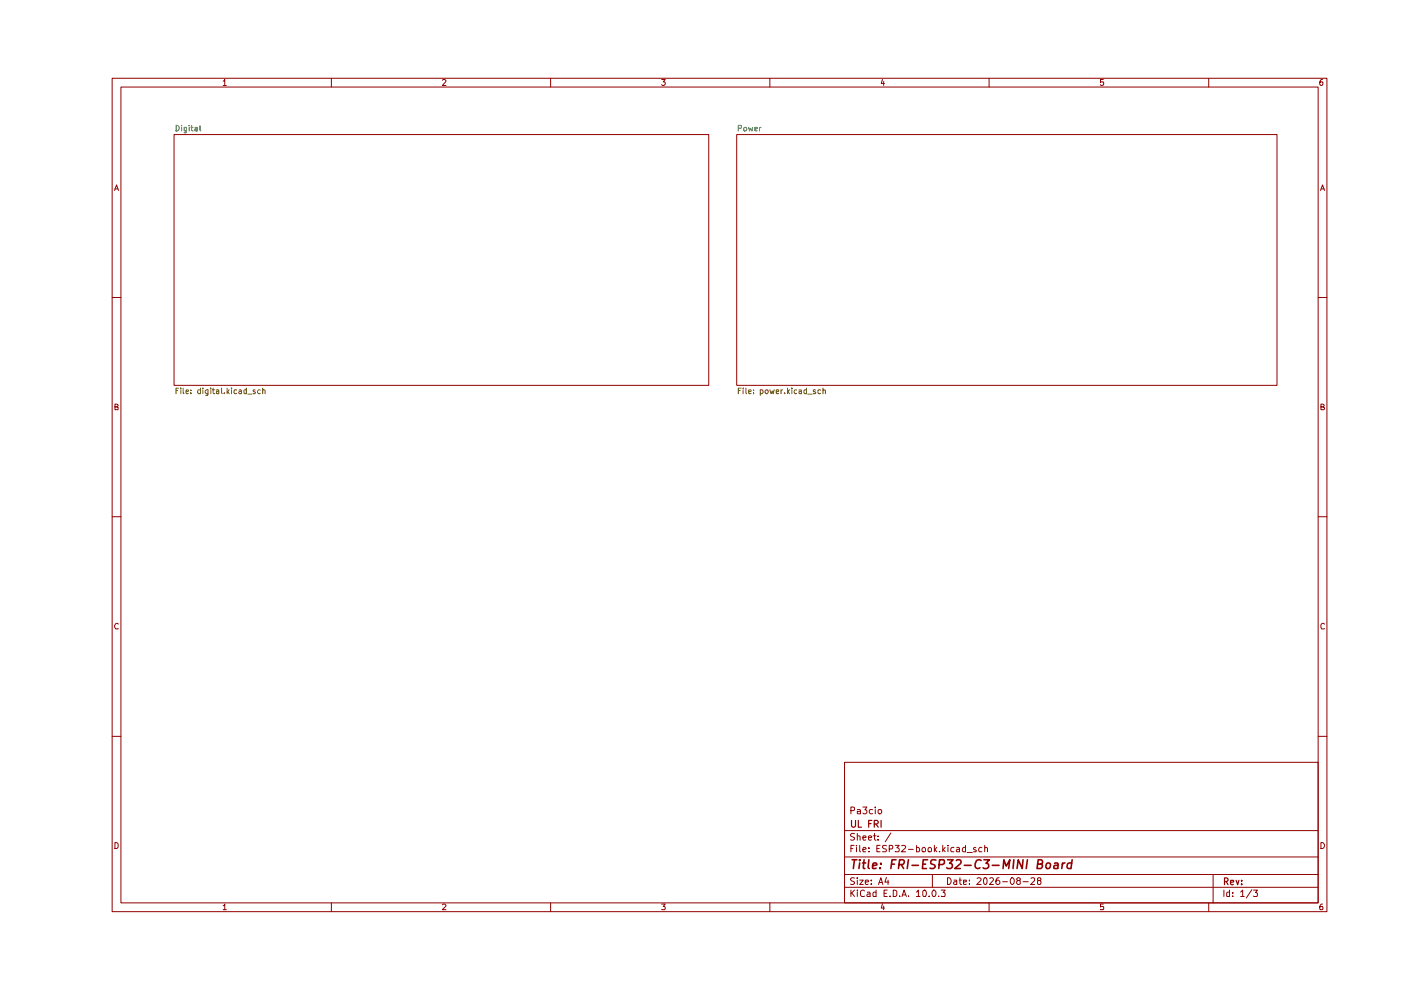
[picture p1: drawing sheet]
<svg xmlns="http://www.w3.org/2000/svg" width="297mm" height="210mm" viewBox="0 0 297 210" stroke-linecap="round" stroke-linejoin="round" font-family="sans-serif">
<g fill="none" stroke="#910000" stroke-width=".21">
<path d="M23.8 16.6h257.5v176.7h-257.5zM25.6 18.5h253.9v172.9h-253.9zM47.3 17.2h.2l.2-.4v1.3M47.3 18.1h.7M70.3 16.6v1.9M93.8 17l.2-.2h.3l.3 .3-.8 1h.8M116.7 16.6v1.9M140.3 16.8h.7l-.4 .6 .4 .1v.4l-.2 .2h-.4l-.1-.2M163.2 16.6v1.9M187.1 16.8l-.3 .9h.7M187.4 17.3v.8M209.7 16.6v1.9"/>
<path d="M233.9 16.8h-.6v.6h.6l.1 .1-.1 .5-.4 .1-.2-.2M256.3 16.6v1.9M280.4 16.8h-.3a.93 .93 0 0 0-.2 1.2h.5l.1-.5-.1-.1h-.5l-.1 .1M24.3 40.4l.4-1.2 .4 1.2M24.4 40h.6M280 40.4l.4-1.2 .4 1.2M280.1 40h.6M23.8 63.1h1.8M279.5 63.1h1.8M24.4 86.3h.4l.2-.3v-.2l-.6-.1v1.2h.6v-.5l-.2-.1M280.1 86.3l.6-.1v-.4l-.6-.1v1.2h.6l.1-.4-.3-.2M23.8 109.6h1.8"/>
<path d="M279.5 109.6h1.8M25 132.3l-.1-.1a.66 .66 0 0 0-.6 .4 .66 .66 0 0 0 .2 .7h.5M280.8 132.3l-.4-.1-.3 .3v.6l.1 .2h.6M23.8 156.1h1.8M279.5 156.1h1.8M24.4 178.6h.3l.3 .4v.6l-.3 .3h-.3zM179.1 161.6h100.4v29.8h-100.4zM179.1 176.1h100.4M180.4 171.9l.7-.1 .1-.5-.3-.2h-.5v1.5M180.4 179.9h.4M181.1 179.2h-.7v1.4M181.2 176.8l-.6-.1-.3 .3 .1 .3 .7 .2 .1 .2a.51 .51 0 0 1-.3 .4 .51 .51 0 0 1-.6 0"/>
<path d="M181.6 179.2v.1M181.6 179.7v.9M181.8 177.3l.3-.1 .3 .2v.7M181.8 171.7l.4-.1 .2 .2v.8M181.8 176.7v1.4M182.3 179.2v1.2l.1 .2M182.4 172h-.6v.5h.6M183 177.6l.6-.1-.1-.2-.4-.1-.1 .2v.7h.5M183 171.1h.8l-.4 .6 .3 .1 .1 .5-.3 .3h-.4l-.1-.2M184.1 177.6l.7-.1-.1-.2-.4-.1-.2 .2 .1 .7h.5M184.2 179.7v.2M185 171.7l-.4-.1-.3 .3v.4l.3 .3 .4-.1"/>
<path d="M185.2 177.2h.5M185.4 176.7v1.2l.3 .2M185.6 171.1v.2M185.6 171.6v1M185.9 179.9h.5M186.2 178v.1M186.2 177.3v.1M186.3 171.7h.5l.1 .6-.2 .3h-.3l-.2-.3zM186.6 179.2h-.7v1.4h.7M187.9 179.3h-.7l-.1 .4 .3 .2 .4 .1 .1 .3-.1 .3h-.7M188.9 176.6l-1.2 1.9M189.8 179.2h.9l-.6 .5h.3l.3 .3-.1 .5h-.8"/>
<path d="M191.2 179.3h.7l.1 .4-.9 .9h.9M194.3 179.2v1.4l.6-.1a.6 .6 0 0 0-.2-.8h-.4M198.1 179.2v1.4M198.6 179.7l-.5 .6M199.9 179.2v1.4M200.4 179.7l-.5 .6M201 179.2v.1M201 179.7v.9M202.3 179.7h-.5a.59 .59 0 0 0-.1 .9h.6M202.8 179.7h.5l.1 .2v.7h-.6v-.4l.6-.2M204.7 179.2v1.4l-.6-.1a.6 .6 0 0 1 .2-.8h.4M206.9 179.7h-.3l-.2 .2 .2 .3 .4 .1-.1 .3h-.5"/>
<path d="M208.2 179.7h-.4a.59 .59 0 0 0-.1 .9h.5M208.8 179.8l.1-.1h.4l.1 .9M208.8 179.2v1.4M280.1 178.6a.65 .65 0 0 1 .7 .7 .65 .65 0 0 1-.7 .6zM47.3 192h.2l.2-.3v1.2M47.3 192.9h.7M70.3 191.4v1.9M93.8 191.9l.2-.2h.3l.3 .2-.8 1h.8M116.7 191.4v1.9M140.3 191.7h.7l-.4 .5 .4 .2v.3l-.1 .2-.6-.1M163.2 191.4v1.9M179.1 188.1h100.4"/>
<path d="M179.1 185.4h100.4M179.1 181.7h100.4M180.4 188.7v1.4M180.6 189.3l.6 .8M181.2 186.2l-.6-.1-.3 .3 .3 .4 .6 .3a.51 .51 0 0 1-.3 .4 .51 .51 0 0 1-.6 0M181.2 188.7l-.8 .8M181.8 188.7v.2M181.8 186.1v.2M181.8 186.6v.9M181.8 189.1v1M182.3 186.6h.7l-.7 .9h.7M183 180.2l.6-.2-.1-.3h-.4l-.1 .2v.7h.5"/>
<path d="M183.3 188.9l-.4-.2-.5 .4 .1 .8 .2 .2 .6-.1M183.5 187l.6-.1v-.3h-.6v.2v.7h.6M183.9 189.2l.4-.1 .2 .3v.7h-.6l-.1-.4 .7-.2M184.2 180.5v.1M184.7 187.4v.1M184.7 186.6v.2M185.7 188.7v1.4h-.5v-.9h.5M186.3 187.5l.5-1.4 .4 1.4M186.4 187.1h.6M187.1 191.6l-.3 .9h.7M187.4 192.1v.8M187.4 189.4h.5"/>
<path d="M187.9 186l-.3 1h.9M188.1 188.7h-.7v1.4h.7M188.3 186.6v.9M188.5 180h.5l.2-.2a.36 .36 0 0 0-.2-.6h-.5v1.4M188.7 190v.1M189.4 188.7h.3l.4 .4v.6l-.2 .4h-.5zM190.7 190v.1M191.2 190.1l.5-1.4 .5 1.4M191.3 189.7h.7M192.6 190v.1M192.6 180.1h1M194.3 189.1l.4-.4v1.4"/>
<path d="M194.3 190.1h.8M195.7 189l.3-.3a.82 .82 0 0 1 .2 1.4l-.5-.1zM197 190v.1M197.7 185.4v2.7M197.9 188.7a.78 .78 0 0 1 .3 1.4h-.3l-.2-.3a.85 .85 0 0 1 .2-1.1zM198.2 180.1l.4 .5M199 190v.1M199.2 180.5v.1M199.5 188.7h.9l-.4 .5 .4 .3-.1 .6-.8-.1M200 180.1l.4 .5M200.9 186.1a.72 .72 0 0 1 .8 .7 .72 .72 0 0 1-.8 .7zM202.3 186.6h.5v.9"/>
<path d="M202.8 186.9h-.4l-.2 .3 .2 .3h.4M203.4 186.6h.5M203.5 186.1v1.2l.4 .2M204.3 187l.6-.1v-.3h-.6v.9h.6M205 180.8h1.1M205.6 187.4v.1M205.6 186.6v.2M207.2 186.3v-.1a.47 .47 0 0 1 .8 .3l-.9 1h.9M208.6 186.3l.3-.2a.8 .8 0 0 1 .4 .7 .8 .8 0 0 1-.4 .7l-.3-.1-.1-.5zM209.7 191.4v1.9M209.9 186.3l.1-.2h.4l.2 .4-.8 1h.8M211.8 186.1l-.4 .1-.2 .2-.1 .9 .3 .2 .6-.2v-.4l-.3-.3h-.3l-.3 .3"/>
<path d="M212.6 186.9h1M214.5 186.1a.75 .75 0 0 1 .6 .7 .75 .75 0 0 1-.6 .7 .92 .92 0 0 1 0-1.4zM215.8 186.7l-.3-.3 .3-.3 .4 .1 .1 .4-.5 .1-.3 .2v.4l.3 .2 .5-.1v-.5l-.2-.2M216.9 186.9h1.1M218.6 186.3l.2-.2 .5 .1 .1 .5-.9 .8h.9M220.2 186.7l-.3-.3 .3-.3 .4 .1v.4a.56 .56 0 0 0-.5 .2 .56 .56 0 0 0-.1 .7h.6l.1-.6-.2-.2M233.9 191.7h-.6v.6l.6-.1 .1 .2-.1 .5-.6-.1M256.3 191.4v1.9M257.2 185.4v6M259.5 188.7v1.4M260.7 188.7v1.4h-.5l-.1-.8 .2-.2 .4 .1M261.4 190v.1"/>
<path d="M261.4 189.2v.2M263 189.1l.5-.4v1.4M263 190.1h.8M265.4 188.6l-1.2 1.8M265.8 188.7h.8l-.4 .5 .4 .3-.1 .6-.7-.1M280.4 191.7h-.3a.93 .93 0 0 0-.2 1.2h.5l.1-.5-.1-.2h-.5l-.1 .2"/>
<circle cx="195.9" cy="180.2" r=".44"/>
<circle cx="197.2" cy="180.2" r=".44"/>
</g>
<g fill="none" stroke="#910000" stroke-width=".25">
<path d="M180.5 173.9v1.2l.3 .3 .6-.3v-1.2M182 173.9v1.5h.7M184.2 174.6h.5M184.9 173.9h-.7v1.5M185.4 174.7h.6l.2-.2v-.3l-.2-.3h-.6v1.5M185.7 174.7l.5 .7M186.8 173.9v1.5M259.6 186.9h.5l.3-.3v-.2l-.3-.3h-.5v1.5M260 186.9l.4 .7M260.9 187.1l.7-.1-.1-.4h-.5l-.1 .2 .1 .7h.5M262.1 186.6l.3 1 .3-1M263.3 187.4v.2"/>
<path d="M263.3 186.6v.2"/>
</g>
<g fill="none" stroke="#910000" stroke-width=".34">
<path d="M180.7 182.3h1M181.2 182.3l-.3 1.8M182.3 182.3v.2M182.3 183l-.2 1.1M182.9 183h.6M183.2 182.3l-.2 1.8h.4M184.2 182.3l-.1 1.6 .2 .2M185 183.6l.9-.2-.1-.4h-.6l-.2 .9 .2 .2h.5M186.6 184v.1M186.8 183v.2M189 183.2h.6M190 182.3h-.9l-.2 1.8"/>
<path d="M190.6 183.3h.7l.3-.2a.5 .5 0 0 0-.2-.8h-.7l-.2 1.8M191.1 183.3l.5 .8M192.6 182.3l-.3 1.8M193.4 183.5h1.3M195.7 183.2h.5M196.7 182.3h-1l-.1 1.8h.8M198.4 182.4l-.7-.1-.4 .4v.3l.8 .4 .2 .4a.79 .79 0 0 1-1.1 .3M199.1 183.3h.7l.3-.2 .1-.6-.2-.2h-.8l-.2 1.8M200.9 182.3h1.2l-.8 .7 .5 .2 .1 .6-.4 .3h-.5l-.3-.1M202.8 182.5l.2-.2 .6 .1a.51 .51 0 0 1 0 .7l-1.2 1h1.2M204.5 183.5h1.4M208 182.5l-.1-.1a.7 .7 0 0 0-1 .4l-.2 .3 .1 .8a.62 .62 0 0 0 1 .1"/>
<path d="M208.6 182.3h1.2l-.8 .7 .5 .2 .1 .6-.4 .3h-.5l-.3-.1M210.4 183.5h1.4M212.7 184.1l.1-1.8 .5 1.3 .8-1.3-.2 1.8M215 182.3l-.2 1.8M216.9 182.3l-.2 1.8-.8-1.8-.3 1.8M217.8 182.3l-.2 1.8M220 183.2h.6l.4-.2v-.5l-.3-.2h-.6l-.2 1.8h.7l.3-.1 .2-.4-.5-.4M221.9 183.1l.3-.1 .5 .1v.7l-.2 .3h-.5l-.2-.1zM223.6 183h.7v1.1M224.4 183.4l-.7 .1-.3 .2v.4h.2h.7M225.3 183l-.2 1.1M225.8 183l-.6 .3"/>
<path d="M227.2 183h-.5l-.4 .3v.7l.3 .1h.5M227.3 182.3l-.2 1.8"/>
</g>
<g fill="#fff">
<path d="M36.9 28.5h113.4v53.2h-113.4z"/>
<path d="M156.2 28.5h114.5v53.2h-114.5z"/>
</g>
<path d="M36.9 28.5h113.4v53.2h-113.4zM156.2 28.5h114.5v53.2h-114.5z" fill="none" stroke="#910000" stroke-width=".21"/>
<g fill="none" stroke="#006665" stroke-width=".21">
<path d="M37.3 26.6a.6 .6 0 0 1 .7 .6 .6 .6 0 0 1-.7 .6zM38.5 26.6v.1M38.5 27v.8M39.5 27.7h-.5l.1-.7h.4v1l-.1 .2-.4-.1M40.1 26.6v.1M40.1 27v.8M40.5 27h.5M40.6 26.6v1l.4 .2M41.3 27h.5v.8M41.8 27.3h-.5v.4h.5M42.4 26.6v1l.2 .2M156.5 27.2h.6l.1-.5-.7-.1v1.2"/>
<path d="M157.7 27.1l.5-.1v.7h-.5zM158.7 27l.2 .8 .3-.6 .2 .6 .2-.8M160 27.3h.6l-.1-.3h-.4l-.1 .2v.4l.2 .2 .3-.1M161 27v.8M161.4 27l-.4 .2"/>
</g>
<g fill="none" stroke="#765500" stroke-width=".21">
<path d="M37.3 82.8h.4M37.8 82.3h-.5v1.2M38.3 82.3v.1M38.3 82.6v.9M38.8 82.3v1l.2 .2M39.4 83.1l.5-.1v-.3l-.3-.1-.2 .2v.5l.2 .2 .3-.1M40.5 83.3v.2M40.5 82.7v.1M42.5 82.7l-.4-.1-.2 .3 .1 .5h.5M42.5 82.3v1.2M43 82.3v.1M43 82.6v.9"/>
<path d="M44.1 82.6v1.1l-.1 .1h-.4M44.1 82.7l-.3-.1-.3 .3v.3l.3 .3 .3-.1M44.7 82.3v.1M44.7 82.6v.9M45 82.6h.5M45.2 82.3v1l.3 .2M45.9 82.7h.5v.8M46.4 83l-.5 .1v.3h.5M47 82.3v1l.1 .2M47.6 83.3v.2M48.2 82.3v1.2M48.2 83l.4 .5"/>
<path d="M48.6 82.6l-.4 .5M49.1 82.3v.1M49.1 82.6v.9M50.2 82.7l-.3-.1-.3 .3 .1 .5h.5M50.7 82.7l.3-.1 .2 .2v.7M51.2 83h-.4l-.2 .1 .2 .4 .4-.1M52.2 82.7l-.3-.1-.2 .2v.5l.2 .2 .3-.1M52.2 82.3v1.2M52.6 83.6h.8M54.1 82.7l-.3-.1-.1 .3 .5 .4-.2 .2-.3-.1M55.2 82.7l-.4-.1-.2 .3v.3l.2 .3 .4-.1M55.7 82.8l.2-.2 .3 .2v.7"/>
<path d="M55.7 82.3v1.2M156.5 82.8h.5M157.1 82.3h-.6v1.2M157.6 82.3v.1M157.6 82.6v.9M158.1 82.3v1l.2 .2M158.7 83.1l.5-.1v-.3h-.5v.7h.5M159.8 83.3v.2M159.8 82.7v.1M161.2 82.7l.3-.1 .3 .3-.1 .5h-.5M161.2 82.6v1.2M162.2 82.9l.4-.3 .3 .3v.3l-.4 .3-.3-.3z"/>
<path d="M163.2 82.6l.3 .9 .2-.6 .2 .6 .3-.9M164.6 83.1l.5-.1v-.3h-.5v.7h.5M165.6 82.6v.9M165.9 82.6l-.3 .3M166.4 83.3v.2M166.9 82.3v1.2M167 83l.4 .5M167.4 82.6l-.5 .5M167.9 82.3v.1M167.9 82.6v.9M168.9 82.7l-.3-.1-.2 .3 .1 .5h.4M169.4 82.7h.5v.8"/>
<path d="M169.9 83l-.5 .1v.3h.5M171 82.7l-.3-.1-.3 .3v.3l.3 .3 .3-.1M171 82.3v1.2M171.3 83.6h.9M172.9 82.7h-.4v.3l.3 .1 .2 .2-.2 .2-.3-.1M174 82.7l-.4-.1-.2 .3 .1 .5h.5M174.5 82.8l.2-.2 .3 .2v.7M174.5 82.3v1.2"/>
</g>
</svg>
